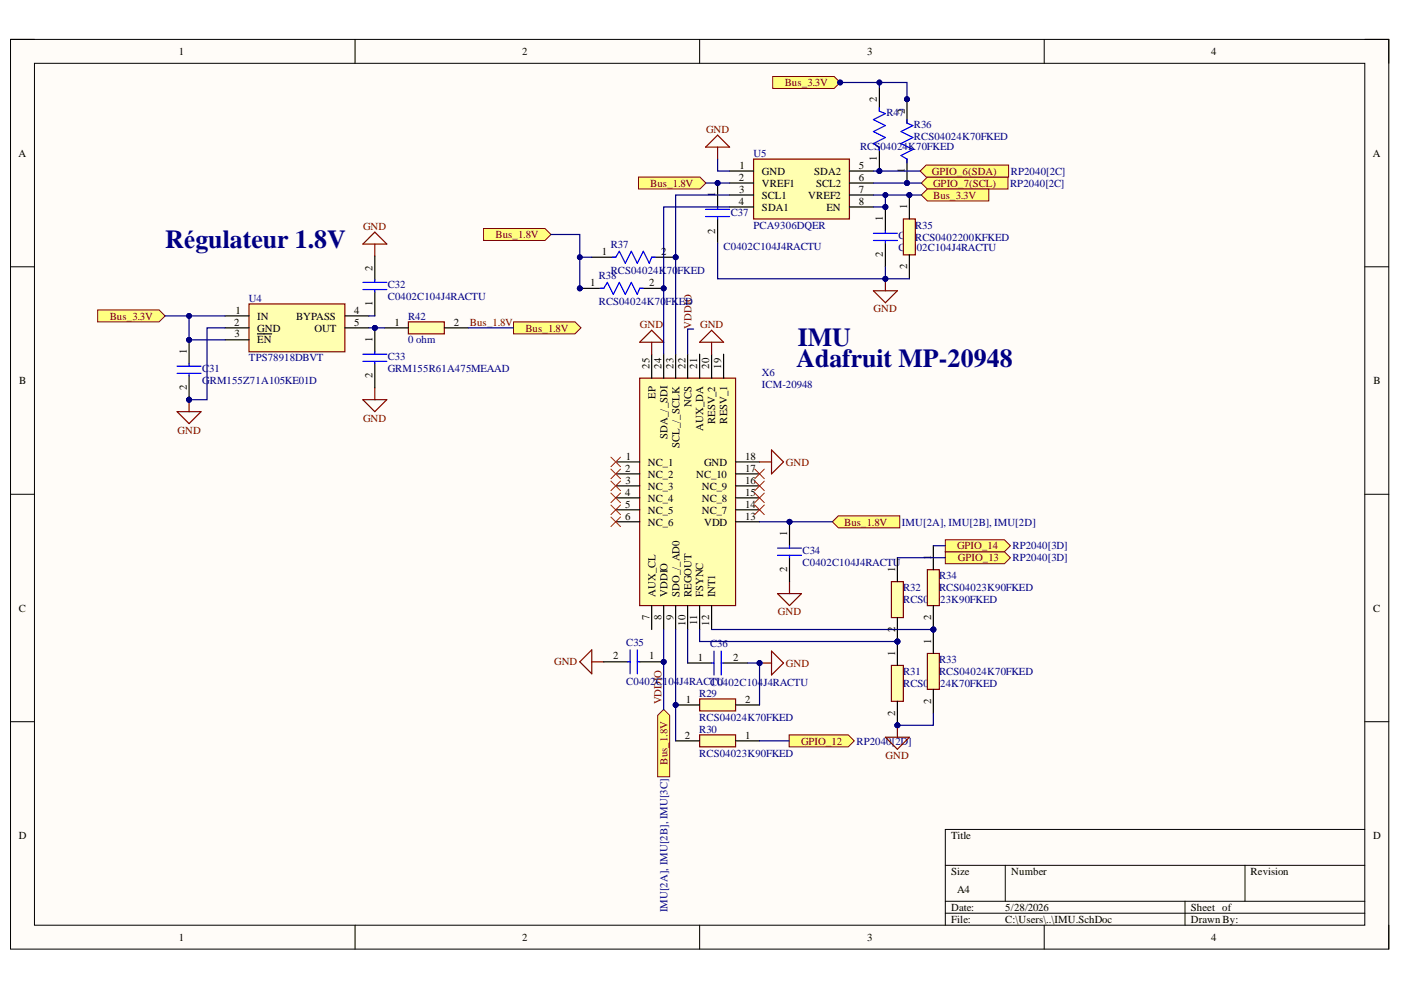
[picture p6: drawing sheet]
<svg xmlns="http://www.w3.org/2000/svg" width="297mm" height="210mm" viewBox="0 0 297 210" stroke-linecap="round" stroke-linejoin="round" font-family="sans-serif">
<defs><g id="words">
<g font-size="5.5" fill="#000080">
<text x="35" y="52.6">Régulateur 1.8V</text>
<text x="168.9" y="77.7">Adafruit MP-20948</text>
<text x="169.2" y="73.4">IMU</text>
</g>
<g font-size="2.3">
<text x="37.9" y="11.7">1</text>
<text x="110.7" y="11.7">2</text>
<text x="183.9" y="11.7">3</text>
<text x="256.8" y="11.7">4</text>
<text x="185.9" y="21.5" transform="rotate(-90 185.9 21.5)">2</text>
<text x="191.8" y="24.1" transform="rotate(-90 191.8 24.1)">2</text>
<text x="3.9" y="33.3">A</text>
<text x="156.8" y="35.8">1</text>
<text x="182.1" y="35.8">5</text>
<text x="185.9" y="34" transform="rotate(-90 185.9 34)">1</text>
<text x="291" y="33.3">A</text>
<text x="151.7" y="41.8" transform="rotate(-90 151.7 41.8)">1</text>
<text x="156.6" y="38.4">2</text>
<text x="156.7" y="40.9">3</text>
<text x="161.5" y="37.1">GND</text>
<text x="161.5" y="39.6">VREF1</text>
<text x="172.6" y="37.1">SDA2</text>
<text x="173.1" y="39.6">SCL2</text>
<text x="182.1" y="38.4">6</text>
<text x="182.1" y="40.9">7</text>
<text x="191.8" y="36.6" transform="rotate(-90 191.8 36.6)">1</text>
<text x="156.6" y="43.4">4</text>
<text x="161.5" y="42.2">SCL1</text>
<text x="161.5" y="44.7">SDA1</text>
<text x="171.4" y="42.2">VREF2</text>
<text x="175.3" y="44.7">EN</text>
<text x="182.1" y="43.4">8</text>
<text x="187.2" y="46.9" transform="rotate(-90 187.2 46.9)">1</text>
<text x="192.3" y="44.4" transform="rotate(-90 192.3 44.4)">1</text>
<text x="151.7" y="49.5" transform="rotate(-90 151.7 49.5)">2</text>
<text x="79" y="57.4" transform="rotate(-90 79 57.4)">2</text>
<text x="127.6" y="54.1">1</text>
<text x="140.2" y="54.1">2</text>
<text x="187.2" y="54.6" transform="rotate(-90 187.2 54.6)">2</text>
<text x="192.3" y="57.1" transform="rotate(-90 192.3 57.1)">2</text>
<text x="79" y="64.8" transform="rotate(-90 79 64.8)">1</text>
<text x="125.1" y="60.7">1</text>
<text x="137.6" y="60.7">2</text>
<text x="49.6" y="69">2</text>
<text x="49.7" y="71.6">3</text>
<text x="49.9" y="66.5">1</text>
<text x="54.6" y="67.8">IN</text>
<text x="54.6" y="70.3">GND</text>
<text x="62.8" y="67.8">BYPASS</text>
<text x="66.6" y="70.3">OUT</text>
<text x="75.1" y="66.5">4</text>
<text x="75.1" y="69">5</text>
<text x="83.7" y="69">1</text>
<text x="96.3" y="69">2</text>
<text x="39.6" y="75.1" transform="rotate(-90 39.6 75.1)">1</text>
<text x="54.6" y="72.8">EN</text>
<text x="79" y="72.6" transform="rotate(-90 79 72.6)">1</text>
<text x="4.1" y="81.4">B</text>
<text x="39.6" y="82.7" transform="rotate(-90 39.6 82.7)">2</text>
<text x="79" y="80.2" transform="rotate(-90 79 80.2)">2</text>
<text x="137.7" y="78.1" transform="rotate(-90 137.7 78.1)">25</text>
<text x="140.2" y="78.1" transform="rotate(-90 140.2 78.1)">24</text>
<text x="142.8" y="78.1" transform="rotate(-90 142.8 78.1)">23</text>
<text x="145.3" y="78.1" transform="rotate(-90 145.3 78.1)">22</text>
<text x="147.8" y="78.1" transform="rotate(-90 147.8 78.1)">21</text>
<text x="150.4" y="78.1" transform="rotate(-90 150.4 78.1)">20</text>
<text x="152.9" y="78.1" transform="rotate(-90 152.9 78.1)">19</text>
<text x="291.2" y="81.4">B</text>
<text x="139" y="84.6" transform="rotate(-90 139 84.6)">EP</text>
<text x="146.6" y="86.3" transform="rotate(-90 146.6 86.3)">NCS</text>
<text x="151.7" y="90" transform="rotate(-90 151.7 90)">RESV_2</text>
<text x="154.2" y="89.8" transform="rotate(-90 154.2 89.8)">RESV_1</text>
<text x="141.5" y="93.1" transform="rotate(-90 141.5 93.1)">SDA_/_SDI</text>
<text x="144" y="95" transform="rotate(-90 144 95)">SCL_/_SCLK</text>
<text x="149.1" y="91.3" transform="rotate(-90 149.1 91.3)">AUX_DA</text>
<text x="132.5" y="100">2</text>
<text x="132.7" y="97.5">1</text>
<text x="137.4" y="98.8">NC_1</text>
<text x="137.4" y="101.3">NC_2</text>
<text x="147.6" y="101.3">NC_10</text>
<text x="149.3" y="98.8">GND</text>
<text x="158" y="97.5">18</text>
<text x="158" y="100">17</text>
<text x="132.5" y="105.1">4</text>
<text x="132.5" y="107.6">5</text>
<text x="132.6" y="102.6">3</text>
<text x="137.4" y="103.8">NC_3</text>
<text x="137.4" y="106.4">NC_4</text>
<text x="148.8" y="103.8">NC_9</text>
<text x="148.8" y="106.4">NC_8</text>
<text x="158" y="102.6">16</text>
<text x="158" y="105.1">15</text>
<text x="158" y="107.6">14</text>
<text x="132.5" y="110.2">6</text>
<text x="137.4" y="108.9">NC_5</text>
<text x="137.4" y="111.4">NC_6</text>
<text x="148.8" y="108.9">NC_7</text>
<text x="149.3" y="111.4">VDD</text>
<text x="158" y="110.2">13</text>
<text x="166.9" y="113.7" transform="rotate(-90 166.9 113.7)">1</text>
<text x="197.4" y="118.8" transform="rotate(-90 197.4 118.8)">1</text>
<text x="166.9" y="121.3" transform="rotate(-90 166.9 121.3)">2</text>
<text x="189.8" y="121.3" transform="rotate(-90 189.8 121.3)">1</text>
<text x="4" y="129.7">C</text>
<text x="137.7" y="131.5" transform="rotate(-90 137.7 131.5)">7</text>
<text x="139" y="126.6" transform="rotate(-90 139 126.6)">AUX_CL</text>
<text x="140.2" y="131.5" transform="rotate(-90 140.2 131.5)">8</text>
<text x="141.5" y="126.6" transform="rotate(-90 141.5 126.6)">VDDIO</text>
<text x="142.8" y="131.5" transform="rotate(-90 142.8 131.5)">9</text>
<text x="144" y="126.6" transform="rotate(-90 144 126.6)">SDO_/_AD0</text>
<text x="146.6" y="126.6" transform="rotate(-90 146.6 126.6)">REGOUT</text>
<text x="149.1" y="126.6" transform="rotate(-90 149.1 126.6)">FSYNC</text>
<text x="151.7" y="126.6" transform="rotate(-90 151.7 126.6)">INT1</text>
<text x="197.4" y="131.5" transform="rotate(-90 197.4 131.5)">2</text>
<text x="291.1" y="129.7">C</text>
<text x="145.3" y="132.6" transform="rotate(-90 145.3 132.6)">10</text>
<text x="147.8" y="132.5" transform="rotate(-90 147.8 132.5)">11</text>
<text x="150.4" y="132.6" transform="rotate(-90 150.4 132.6)">12</text>
<text x="189.8" y="134" transform="rotate(-90 189.8 134)">2</text>
<text x="197.4" y="136.5" transform="rotate(-90 197.4 136.5)">1</text>
<text x="130" y="139.8">2</text>
<text x="137.6" y="139.8">1</text>
<text x="147.9" y="140.1">1</text>
<text x="155.5" y="140.1">2</text>
<text x="189.8" y="139.1" transform="rotate(-90 189.8 139.1)">1</text>
<text x="145.4" y="149">1</text>
<text x="158" y="149">2</text>
<text x="197.4" y="149.3" transform="rotate(-90 197.4 149.3)">2</text>
<text x="189.8" y="151.8" transform="rotate(-90 189.8 151.8)">2</text>
<text x="145.2" y="156.6">2</text>
<text x="158" y="156.6">1</text>
<text x="4" y="177.9">D</text>
<text x="201.6" y="177.9">Title</text>
<text x="291.1" y="177.9">D</text>
<text x="201.6" y="185.5">Size</text>
<text x="214.4" y="185.5">Number</text>
<text x="265.2" y="185.5">Revision</text>
<text x="202.9" y="189.3">A4</text>
<text x="201.6" y="193.1">Date:</text>
<text x="201.6" y="195.7">File:</text>
<text x="213.1" y="193.1">5/28/2026</text>
<text x="213.1" y="195.7">C:\Users\..\IMU.SchDoc</text>
<text x="252.5" y="193.1">Sheet of</text>
<text x="252.5" y="195.7">Drawn By:</text>
<text x="37.9" y="199.5">1</text>
<text x="110.7" y="199.5">2</text>
<text x="183.9" y="199.5">3</text>
<text x="256.8" y="199.5">4</text>
</g>
<g font-size="2.3" fill="#800000">
<text x="166.4" y="18.3">Bus_3.3V</text>
<text x="149.7" y="28.1">GND</text>
<text x="137.9" y="39.6">Bus_1.8V</text>
<text x="197.6" y="37.1">GPIO_6(SDA)</text>
<text x="197.8" y="39.6">GPIO_7(SCL)</text>
<text x="197.8" y="42.2">Bus_3.3V</text>
<text x="77" y="48.7">GND</text>
<text x="105" y="50.5">Bus_1.8V</text>
<text x="23.3" y="67.8">Bus_3.3V</text>
<text x="99.6" y="69">Bus_1.8V</text>
<text x="111.4" y="70.3">Bus_1.8V</text>
<text x="135.7" y="69.5">GND</text>
<text x="146.6" y="69.8" transform="rotate(-90 146.6 69.8)">VDDIO</text>
<text x="148.4" y="69.5">GND</text>
<text x="185.2" y="66.2">GND</text>
<text x="77" y="89.4">GND</text>
<text x="37.6" y="91.9">GND</text>
<text x="166.6" y="98.8">GND</text>
<text x="179" y="111.4">Bus_1.8V</text>
<text x="202.9" y="116.5">GPIO_14</text>
<text x="203.1" y="119">GPIO_13</text>
<text x="164.9" y="130.4">GND</text>
<text x="117.5" y="141.1">GND</text>
<text x="166.6" y="141.3">GND</text>
<text x="140.2" y="149.4" transform="rotate(-90 140.2 149.4)">VDDIO</text>
<text x="169.8" y="157.9">GPIO_12</text>
<text x="187.8" y="160.9">GND</text>
<text x="141.5" y="162.1" transform="rotate(-90 141.5 162.1)">Bus_1.8V</text>
</g>
<g font-size="2.3" fill="#000080">
<text x="187.9" y="24.6">R47</text>
<text x="193.8" y="27.1">R36</text>
<text x="193.8" y="29.7">RCS04024K70FKED</text>
<text x="159.8" y="33.3">U5</text>
<text x="182.4" y="31.8">RCS04024K70FKED</text>
<text x="214.2" y="39.6">RP2040[2C]</text>
<text x="214.3" y="37.1">RP2040[2C]</text>
<text x="155" y="45.7">C37</text>
<text x="129.5" y="52.5">R37</text>
<text x="153.4" y="53.1">C0402C104J4RACTU</text>
<text x="159.8" y="48.5">PCA9306DQER</text>
<text x="190.5" y="50.8">C38RCS0402200KFKED</text>
<text x="190.5" y="53.3">C04</text>
<text x="194" y="48.5">R35</text>
<text x="194.4" y="53.3">02C104J4RACTU</text>
<text x="127" y="59.1">R38</text>
<text x="129.5" y="58.1">RCS04024K</text>
<text x="141.4" y="58.1">70</text>
<text x="143.7" y="58.1">FKED</text>
<text x="52.8" y="64">U4</text>
<text x="82.2" y="61.2">C32</text>
<text x="82.2" y="63.7">C0402C104J4RACTU</text>
<text x="127" y="64.7">RCS04024K70</text>
<text x="141.1" y="64.7">FKED</text>
<text x="86.5" y="67.8">R42</text>
<text x="52.8" y="76.6">TPS78918DBVT</text>
<text x="82.2" y="76.4">C33</text>
<text x="86.5" y="72.8">0 ohm</text>
<text x="42.9" y="78.9">C31</text>
<text x="42.9" y="81.4">G</text>
<text x="44.5" y="81.4">RM155Z71A105KE01D</text>
<text x="82.2" y="78.9">GRM155R61A475MEAAD</text>
<text x="161.5" y="79.7">X6</text>
<text x="161.5" y="82.2">ICM-20948</text>
<text x="191.2" y="111.4">IMU[2A], IMU[2B], IMU[2D]</text>
<text x="170.2" y="117.5">C34</text>
<text x="214.7" y="119">RP2040[3D]</text>
<text x="214.7" y="116.5">RP2040[3D]</text>
<text x="170.2" y="120">C0402C104J4RACTU</text>
<text x="191.5" y="125.4">R32</text>
<text x="199.1" y="122.8">R34</text>
<text x="199.1" y="125.4">RCS04023K90FKED</text>
<text x="191.5" y="127.9">RCS0</text>
<text x="197" y="127.9">40</text>
<text x="199.3" y="127.9">23K90FKED</text>
<text x="132.8" y="137">C35</text>
<text x="150.6" y="137.3">C36</text>
<text x="191.5" y="143.1">R31</text>
<text x="199.1" y="140.6">R33</text>
<text x="199.1" y="143.1">RCS04024K70FKED</text>
<text x="132.8" y="145.1">C0402C104J4RACC0402C104J4RACTU</text>
<text x="148.3" y="147.7">R29</text>
<text x="150.6" y="145.1">TU</text>
<text x="191.5" y="145.6">RCS0</text>
<text x="197" y="145.6">40</text>
<text x="199.3" y="145.6">24K70FKED</text>
<text x="148.3" y="152.8">RCS04024K70FKED</text>
<text x="148.3" y="155.4">R30</text>
<text x="148.3" y="160.4">RCS04023K90FKED</text>
<text x="181.6" y="157.9">RP2040[2D]</text>
<text x="141.5" y="193.4" transform="rotate(-90 141.5 193.4)">IMU[2A], IMU[2B], IMU[3C]</text>
</g>
</g></defs>
<path d="M2.2 8.4h292.2v192.8h-292.2z" fill-rule="evenodd" fill="#fffcf8"/>
<path d="M2.2 8.4h292.2v192.8h-292.2z" fill="none" stroke="#000" stroke-width=".21"/>
<path d="M7.3 13.4h282.1v182.8h-282.1z" fill-rule="evenodd" fill="#fffcf8"/>
<g fill="none" stroke="#000" stroke-width=".21">
<path d="M2.2 8.3h5.1M7.3 13.4h282.1v182.8h-282.1zM75.3 8.3v5.1M148.3 8.3v5.1M221.4 8.4v5M289.4 8.4h5v5M2.2 56.6h5.1M289.4 56.6h5M2.2 104.8h5.1M289.4 104.8h5M2.2 153h5.1M289.4 153h5"/>
<path d="M289.4 175.9h-89v20.3M75.3 196.2v5M148.3 196.2v5M200.4 183.5h89M200.4 191.1h89M200.4 193.6h89M213.1 183.5v7.6M221.4 196.2v5M251.2 191.1v5.1M264 183.5v7.6M294.4 196.2v5"/>
</g>
<path d="M135.6 80.2h20.4v48.2h-20.4z" fill-rule="evenodd" fill="#ffffb0"/>
<path d="M135.6 80.2h20.4v48.2h-20.4zM164.8 125.9h5.1l-2.5 2.5zM167.4 123.3v2.6" fill="none" stroke="#800000" stroke-width=".25"/>
<g fill="none" stroke="#000" stroke-width=".25">
<path d="M138.2 75.1v5.1M140.7 75.1v5.1M143.2 75.1v5.1M145.8 75.1v5.1M148.3 75.1v5.1M150.9 75.1v5.1M153.4 75.1v5.1M130.5 97.9h5.1M156 97.9h5M130.5 100.5h5.1M130.5 103h5.1M130.5 105.6h5.1"/>
<path d="M130.5 108.1h5.1M130.5 110.6h5.1M156 100.5h5M156 103h5M156 105.6h5M156 108.1h5M156 110.6h5M138.2 128.4v5.1M140.7 128.4v5.1M143.2 128.4v5.1M145.8 128.4v5.1M148.3 128.4v5.1"/>
<path d="M150.9 128.4v5.1"/>
</g>
<g fill="none" stroke="#f00" stroke-width=".21">
<path d="M129.5 96.9l2.1 2.1M129.5 99.5l2.1 2M131.6 96.9l-2.1 2.1M131.6 99.5l-2.1 2M160 99.5l2.1 2M162.1 99.5l-2.1 2M129.5 102l2.1 2M129.5 104.5l2.1 2.1M129.5 107.1l2.1 2M129.5 109.6l2.1 2M131.6 102l-2.1 2M131.6 104.5l-2.1 2.1"/>
<path d="M131.6 107.1l-2.1 2M131.6 109.6l-2.1 2M160 102l2.1 2M160 104.5l2.1 2.1M160 107.1l2.1 2M162.1 102l-2.1 2M162.1 104.5l-2.1 2.1M162.1 107.1l-2.1 2"/>
</g>
<path d="M52.8 64.4h20.3v10.2h-20.3z" fill-rule="evenodd" fill="#ffffb0"/>
<path d="M52.8 64.4h20.3v10.2h-20.3zM37.5 87.3h5.1l-2.5 2.5zM40.1 84.7v2.6" fill="none" stroke="#800000" stroke-width=".25"/>
<path d="M47.7 67h5.1M47.7 69.5h5.1M47.7 72.1h5.1M54.6 70.8h3M73.1 67h5.1M73.1 69.5h5.1" fill="none" stroke="#000" stroke-width=".25"/>
<circle cx="40.1" cy="84.7" r=".51" fill="#000080"/>
<circle cx="40.1" cy="84.7" r=".51" fill="none" stroke="#000080" stroke-width=".21"/>
<path d="M20.7 65.7h13l1.3 1.3-1.3 1.2h-13z" fill-rule="evenodd" fill="#ffff80"/>
<path d="M20.7 65.7h13l1.3 1.3-1.3 1.2h-13z" fill="none" stroke="#800000" stroke-width=".21"/>
<path d="M79.5 49.2l2.5 2.6h-5.1zM79.5 51.8v2.5M76.9 84.7h5.1l-2.5 2.6zM79.5 82.2v2.5" fill="none" stroke="#800000" stroke-width=".25"/>
<path d="M108.9 68.2h13l1.3 1.3-1.3 1.3h-13z" fill-rule="evenodd" fill="#ffff80"/>
<path d="M108.9 68.2h13l1.3 1.3-1.3 1.3h-13z" fill="none" stroke="#800000" stroke-width=".21"/>
<path d="M176.5 110.6l1.2-1.2h13.1v2.5h-13.1z" fill-rule="evenodd" fill="#ffff80"/>
<path d="M176.5 110.6l1.2-1.2h13.1v2.5h-13.1z" fill="none" stroke="#800000" stroke-width=".21"/>
<path d="M161 97.9h2.6M163.6 95.4l2.5 2.5-2.5 2.6zM122.9 140.3l2.6-2.5v5.1zM125.5 140.3h2.5" fill="none" stroke="#800000" stroke-width=".25"/>
<path d="M139.4 151.7l1.3-1.3 1.3 1.3v13h-2.6z" fill-rule="evenodd" fill="#ffff80"/>
<path d="M139.4 151.7l1.3-1.3 1.3 1.3v13h-2.6z" fill="none" stroke="#800000" stroke-width=".21"/>
<path d="M135.6 72.6l2.6-2.6 2.5 2.6zM138.2 72.6v2.5M150.9 70l2.5 2.6h-5.1zM150.9 72.6v2.5M163.6 138l2.5 2.6-2.5 2.5zM161 140.6h2.6" fill="none" stroke="#800000" stroke-width=".25"/>
<circle cx="161" cy="140.6" r=".51" fill="#000080"/>
<circle cx="161" cy="140.6" r=".51" fill="none" stroke="#000080" stroke-width=".21"/>
<circle cx="143.3" cy="149.5" r=".51" fill="#000080"/>
<circle cx="143.3" cy="149.5" r=".51" fill="none" stroke="#000080" stroke-width=".21"/>
<path d="M148.3 148.2h7.7v2.5h-7.7z" fill-rule="evenodd" fill="#ffffb0"/>
<path d="M148.3 148.2h7.7v2.5h-7.7z" fill="none" stroke="#800000" stroke-width=".25"/>
<path d="M143.2 149.5h5.1" fill="none" stroke="#000" stroke-width=".25"/>
<circle cx="143.3" cy="149.5" r=".51" fill="#000080"/>
<circle cx="143.3" cy="149.5" r=".51" fill="none" stroke="#000080" stroke-width=".21"/>
<path d="M79.5 54.3v5.1M79.5 61.9v5.1M156 149.5h5" fill="none" stroke="#000" stroke-width=".25"/>
<path d="M76.9 59.9h5.1M79.5 59.4v.5M76.9 61.4h5.1M79.5 61.4v.5" fill="none" stroke="#00f" stroke-width=".25"/>
<circle cx="167.4" cy="110.6" r=".51" fill="#000080"/>
<circle cx="167.4" cy="110.6" r=".51" fill="none" stroke="#000080" stroke-width=".21"/>
<path d="M167.4 110.6v5.1" fill="none" stroke="#000" stroke-width=".25"/>
<circle cx="167.4" cy="110.6" r=".51" fill="#000080"/>
<circle cx="167.4" cy="110.6" r=".51" fill="none" stroke="#000080" stroke-width=".21"/>
<path d="M167.4 118.2v5.1" fill="none" stroke="#000" stroke-width=".25"/>
<path d="M164.8 116.2h5.1M164.8 117.7h5.1M167.4 115.7v.5M167.4 117.7v.5" fill="none" stroke="#00f" stroke-width=".25"/>
<circle cx="140.7" cy="140.3" r=".51" fill="#000080"/>
<circle cx="140.7" cy="140.3" r=".51" fill="none" stroke="#000080" stroke-width=".21"/>
<path d="M135.6 140.3h5.1" fill="none" stroke="#000" stroke-width=".25"/>
<circle cx="140.7" cy="140.3" r=".51" fill="#000080"/>
<circle cx="140.7" cy="140.3" r=".51" fill="none" stroke="#000080" stroke-width=".21"/>
<path d="M128 140.3h5.1M145.8 140.6h5.1M153.4 140.6h5.1" fill="none" stroke="#000" stroke-width=".25"/>
<path d="M133.6 137.8v5.1M135.1 137.8v5.1M151.4 138v5.1M152.9 138v5.1M133.1 140.3h.5M135.1 140.3h.5M150.9 140.6h.5M152.9 140.6h.5" fill="none" stroke="#00f" stroke-width=".25"/>
<circle cx="40.1" cy="72.1" r=".51" fill="#000080"/>
<circle cx="40.1" cy="72.1" r=".51" fill="none" stroke="#000080" stroke-width=".21"/>
<circle cx="40.1" cy="84.7" r=".51" fill="#000080"/>
<circle cx="40.1" cy="84.7" r=".51" fill="none" stroke="#000080" stroke-width=".21"/>
<path d="M40.1 72.1v5" fill="none" stroke="#000" stroke-width=".25"/>
<circle cx="40.1" cy="72.1" r=".51" fill="#000080"/>
<circle cx="40.1" cy="72.1" r=".51" fill="none" stroke="#000080" stroke-width=".21"/>
<path d="M40.1 79.7v5" fill="none" stroke="#000" stroke-width=".25"/>
<circle cx="40.1" cy="84.7" r=".51" fill="#000080"/>
<circle cx="40.1" cy="84.7" r=".51" fill="none" stroke="#000080" stroke-width=".21"/>
<path d="M37.5 77.6h5.1M37.5 79.2h5.1M40.1 77.1v.5M40.1 79.2v.5" fill="none" stroke="#00f" stroke-width=".25"/>
<circle cx="79.5" cy="69.5" r=".51" fill="#000080"/>
<circle cx="79.5" cy="69.5" r=".51" fill="none" stroke="#000080" stroke-width=".21"/>
<path d="M79.5 69.5v5.1" fill="none" stroke="#000" stroke-width=".25"/>
<circle cx="79.5" cy="69.5" r=".51" fill="#000080"/>
<circle cx="79.5" cy="69.5" r=".51" fill="none" stroke="#000080" stroke-width=".21"/>
<path d="M79.5 77.1v5.1" fill="none" stroke="#000" stroke-width=".25"/>
<path d="M76.9 75.1h5.1M76.9 76.6h5.1M79.5 74.6v.5M79.5 76.6v.5" fill="none" stroke="#00f" stroke-width=".25"/>
<path d="M167.3 155.8h12.5l1.3 1.3-1.3 1.3h-12.5z" fill-rule="evenodd" fill="#ffff80"/>
<path d="M167.3 155.8h12.5l1.3 1.3-1.3 1.3h-12.5z" fill="none" stroke="#800000" stroke-width=".21"/>
<path d="M200.4 117h12.6l1.2 1.2-1.2 1.3h-12.6z" fill-rule="evenodd" fill="#ffff80"/>
<path d="M200.4 117h12.6l1.2 1.2-1.2 1.3h-12.6z" fill="none" stroke="#800000" stroke-width=".21"/>
<path d="M200.4 114.4h12.6l1.2 1.3-1.2 1.3h-12.6z" fill-rule="evenodd" fill="#ffff80"/>
<path d="M200.4 114.4h12.6l1.2 1.3-1.2 1.3h-12.6z" fill="none" stroke="#800000" stroke-width=".21"/>
<path d="M159.8 33.7h20.3v12.7h-20.3z" fill-rule="evenodd" fill="#ffffb0"/>
<path d="M159.8 33.7h20.3v12.7h-20.3z" fill="none" stroke="#800000" stroke-width=".25"/>
<path d="M154.7 36.3h5.1M154.7 38.8h5.1M180.1 36.3h5.1M180.1 38.8h5.1M154.7 41.3h5.1M154.7 43.9h5.1M180.1 41.3h5.1M180.1 43.9h5.1" fill="none" stroke="#000" stroke-width=".25"/>
<path d="M195.3 38.8l1.3-1.3h17.1v2.6h-17.1z" fill-rule="evenodd" fill="#ffff80"/>
<path d="M195.3 38.8l1.3-1.3h17.1v2.6h-17.1z" fill="none" stroke="#800000" stroke-width=".21"/>
<path d="M195.1 36.3l1.3-1.3h17.4v2.5h-17.4z" fill-rule="evenodd" fill="#ffff80"/>
<path d="M195.1 36.3l1.3-1.3h17.4v2.5h-17.4z" fill="none" stroke="#800000" stroke-width=".21"/>
<path d="M149.6 31.2l2.5-2.5 2.6 2.5zM152.1 31.2v2.5" fill="none" stroke="#800000" stroke-width=".25"/>
<path d="M135.4 37.5h13l1.3 1.3-1.3 1.3h-13z" fill-rule="evenodd" fill="#ffff80"/>
<path d="M135.4 37.5h13l1.3 1.3-1.3 1.3h-13z" fill="none" stroke="#800000" stroke-width=".21"/>
<path d="M195.3 41.3l1.3-1.2h13v2.5h-13z" fill-rule="evenodd" fill="#ffff80"/>
<path d="M195.3 41.3l1.3-1.2h13v2.5h-13z" fill="none" stroke="#800000" stroke-width=".21"/>
<circle cx="152.1" cy="38.8" r=".51" fill="#000080"/>
<circle cx="152.1" cy="38.8" r=".51" fill="none" stroke="#000080" stroke-width=".21"/>
<path d="M152.1 38.8v5.1" fill="none" stroke="#000" stroke-width=".25"/>
<circle cx="152.1" cy="38.8" r=".51" fill="#000080"/>
<circle cx="152.1" cy="38.8" r=".51" fill="none" stroke="#000080" stroke-width=".21"/>
<path d="M152.1 46.4v5.1" fill="none" stroke="#000" stroke-width=".25"/>
<path d="M149.6 44.4h5.1M149.6 45.9h5.1M152.1 43.9v.5M152.1 45.9v.5" fill="none" stroke="#00f" stroke-width=".25"/>
<circle cx="187.7" cy="43.9" r=".51" fill="#000080"/>
<circle cx="187.7" cy="43.9" r=".51" fill="none" stroke="#000080" stroke-width=".21"/>
<path d="M187.7 43.9v5.1" fill="none" stroke="#000" stroke-width=".25"/>
<circle cx="187.7" cy="43.9" r=".51" fill="#000080"/>
<circle cx="187.7" cy="43.9" r=".51" fill="none" stroke="#000080" stroke-width=".21"/>
<path d="M187.7 51.5v5.1" fill="none" stroke="#000" stroke-width=".25"/>
<path d="M185.2 49.5h5.1M185.2 51h5.1M187.7 49v.5M187.7 51v.5" fill="none" stroke="#00f" stroke-width=".25"/>
<path d="M187.7 59.1v2.6M185.2 61.7h5.1l-2.6 2.5z" fill="none" stroke="#800000" stroke-width=".25"/>
<circle cx="187.7" cy="59.1" r=".51" fill="#000080"/>
<circle cx="187.7" cy="59.1" r=".51" fill="none" stroke="#000080" stroke-width=".21"/>
<circle cx="192.8" cy="41.3" r=".51" fill="#000080"/>
<circle cx="192.8" cy="41.3" r=".51" fill="none" stroke="#000080" stroke-width=".21"/>
<path d="M191.5 46.4h2.6v7.6h-2.6z" fill-rule="evenodd" fill="#ffffb0"/>
<path d="M191.5 46.4h2.6v7.6h-2.6z" fill="none" stroke="#800000" stroke-width=".25"/>
<path d="M192.8 41.3v5.1" fill="none" stroke="#000" stroke-width=".25"/>
<circle cx="192.8" cy="41.3" r=".51" fill="#000080"/>
<circle cx="192.8" cy="41.3" r=".51" fill="none" stroke="#000080" stroke-width=".21"/>
<path d="M192.8 54v5.1" fill="none" stroke="#000" stroke-width=".25"/>
<path d="M148.3 155.8h7.7v2.5h-7.7z" fill-rule="evenodd" fill="#ffffb0"/>
<path d="M148.3 155.8h7.7v2.5h-7.7z" fill="none" stroke="#800000" stroke-width=".25"/>
<path d="M143.2 157.1h5.1M156 157.1h5" fill="none" stroke="#000" stroke-width=".25"/>
<circle cx="190.3" cy="136" r=".51" fill="#000080"/>
<circle cx="190.3" cy="136" r=".51" fill="none" stroke="#000080" stroke-width=".21"/>
<circle cx="190.3" cy="153.8" r=".51" fill="#000080"/>
<circle cx="190.3" cy="153.8" r=".51" fill="none" stroke="#000080" stroke-width=".21"/>
<path d="M189 141.1h2.5v7.6h-2.5z" fill-rule="evenodd" fill="#ffffb0"/>
<path d="M189 141.1h2.5v7.6h-2.5z" fill="none" stroke="#800000" stroke-width=".25"/>
<path d="M190.3 136v5.1" fill="none" stroke="#000" stroke-width=".25"/>
<circle cx="190.3" cy="136" r=".51" fill="#000080"/>
<circle cx="190.3" cy="136" r=".51" fill="none" stroke="#000080" stroke-width=".21"/>
<path d="M190.3 148.7v5.1" fill="none" stroke="#000" stroke-width=".25"/>
<circle cx="190.3" cy="153.8" r=".51" fill="#000080"/>
<circle cx="190.3" cy="153.8" r=".51" fill="none" stroke="#000080" stroke-width=".21"/>
<circle cx="197.9" cy="133.5" r=".51" fill="#000080"/>
<circle cx="197.9" cy="133.5" r=".51" fill="none" stroke="#000080" stroke-width=".21"/>
<path d="M196.6 138.6h2.6v7.6h-2.6z" fill-rule="evenodd" fill="#ffffb0"/>
<path d="M196.6 138.6h2.6v7.6h-2.6z" fill="none" stroke="#800000" stroke-width=".25"/>
<path d="M197.9 133.5v5.1" fill="none" stroke="#000" stroke-width=".25"/>
<circle cx="197.9" cy="133.5" r=".51" fill="#000080"/>
<circle cx="197.9" cy="133.5" r=".51" fill="none" stroke="#000080" stroke-width=".21"/>
<path d="M197.9 146.2v5" fill="none" stroke="#000" stroke-width=".25"/>
<circle cx="190.3" cy="136" r=".51" fill="#000080"/>
<circle cx="190.3" cy="136" r=".51" fill="none" stroke="#000080" stroke-width=".21"/>
<path d="M189 123.3h2.5v7.6h-2.5z" fill-rule="evenodd" fill="#ffffb0"/>
<path d="M189 123.3h2.5v7.6h-2.5z" fill="none" stroke="#800000" stroke-width=".25"/>
<path d="M190.3 118.2v5.1M190.3 130.9v5.1" fill="none" stroke="#000" stroke-width=".25"/>
<circle cx="190.3" cy="136" r=".51" fill="#000080"/>
<circle cx="190.3" cy="136" r=".51" fill="none" stroke="#000080" stroke-width=".21"/>
<circle cx="197.9" cy="133.5" r=".51" fill="#000080"/>
<circle cx="197.9" cy="133.5" r=".51" fill="none" stroke="#000080" stroke-width=".21"/>
<path d="M196.6 120.8h2.6v7.6h-2.6z" fill-rule="evenodd" fill="#ffffb0"/>
<path d="M196.6 120.8h2.6v7.6h-2.6z" fill="none" stroke="#800000" stroke-width=".25"/>
<path d="M197.9 115.7v5.1M197.9 128.4v5.1" fill="none" stroke="#000" stroke-width=".25"/>
<circle cx="197.9" cy="133.5" r=".51" fill="#000080"/>
<circle cx="197.9" cy="133.5" r=".51" fill="none" stroke="#000080" stroke-width=".21"/>
<path d="M187.7 156.3h5.1l-2.5 2.6zM190.3 153.8v2.5" fill="none" stroke="#800000" stroke-width=".25"/>
<circle cx="190.3" cy="153.8" r=".51" fill="#000080"/>
<circle cx="190.3" cy="153.8" r=".51" fill="none" stroke="#000080" stroke-width=".21"/>
<path d="M102.5 48.5h13.1l1.2 1.2-1.2 1.3h-13.1z" fill-rule="evenodd" fill="#ffff80"/>
<path d="M102.5 48.5h13.1l1.2 1.2-1.2 1.3h-13.1z" fill="none" stroke="#800000" stroke-width=".21"/>
<path d="M163.8 16.2h13.1l1.2 1.3-1.2 1.3h-13.1z" fill-rule="evenodd" fill="#ffff80"/>
<path d="M163.8 16.2h13.1l1.2 1.3-1.2 1.3h-13.1z" fill="none" stroke="#800000" stroke-width=".21"/>
<circle cx="178.1" cy="17.5" r=".51" fill="#000080"/>
<circle cx="178.1" cy="17.5" r=".51" fill="none" stroke="#000080" stroke-width=".21"/>
<circle cx="192.3" cy="38.8" r=".51" fill="#000080"/>
<circle cx="192.3" cy="38.8" r=".51" fill="none" stroke="#000080" stroke-width=".21"/>
<circle cx="192.3" cy="21" r=".51" fill="#000080"/>
<circle cx="192.3" cy="21" r=".51" fill="none" stroke="#000080" stroke-width=".21"/>
<path d="M192.3 33.7v5.1" fill="none" stroke="#000" stroke-width=".25"/>
<circle cx="192.3" cy="38.8" r=".51" fill="#000080"/>
<circle cx="192.3" cy="38.8" r=".51" fill="none" stroke="#000080" stroke-width=".21"/>
<path d="M192.3 21v5.1" fill="none" stroke="#000" stroke-width=".25"/>
<circle cx="192.3" cy="21" r=".51" fill="#000080"/>
<circle cx="192.3" cy="21" r=".51" fill="none" stroke="#000080" stroke-width=".21"/>
<path d="M192.3 25.4v.7l1.3 .5-2.6 1.3 2.6 1.3-2.6 1.2 2.6 1.3-2.6 1.3 1.3 .7v.8" fill="none" stroke="#00f" stroke-width=".25"/>
<circle cx="122.9" cy="61.1" r=".51" fill="#000080"/>
<circle cx="122.9" cy="61.1" r=".51" fill="none" stroke="#000080" stroke-width=".21"/>
<circle cx="140.7" cy="61.1" r=".51" fill="#000080"/>
<circle cx="140.7" cy="61.1" r=".51" fill="none" stroke="#000080" stroke-width=".21"/>
<path d="M122.9 61.1h5.1" fill="none" stroke="#000" stroke-width=".25"/>
<circle cx="122.9" cy="61.1" r=".51" fill="#000080"/>
<circle cx="122.9" cy="61.1" r=".51" fill="none" stroke="#000080" stroke-width=".21"/>
<path d="M135.6 61.1h5.1" fill="none" stroke="#000" stroke-width=".25"/>
<circle cx="140.7" cy="61.1" r=".51" fill="#000080"/>
<circle cx="140.7" cy="61.1" r=".51" fill="none" stroke="#000080" stroke-width=".21"/>
<path d="M127.2 61.1h.8l.8-1.2 1.2 2.5 1.3-2.5 1.3 2.5 1.2-2.5 1.3 2.5 .5-1.3h.8" fill="none" stroke="#00f" stroke-width=".25"/>
<circle cx="186.4" cy="36.3" r=".51" fill="#000080"/>
<circle cx="186.4" cy="36.3" r=".51" fill="none" stroke="#000080" stroke-width=".21"/>
<path d="M186.4 31.2v5.1" fill="none" stroke="#000" stroke-width=".25"/>
<circle cx="186.4" cy="36.3" r=".51" fill="#000080"/>
<circle cx="186.4" cy="36.3" r=".51" fill="none" stroke="#000080" stroke-width=".21"/>
<path d="M186.4 18.5v5.1" fill="none" stroke="#000" stroke-width=".25"/>
<path d="M186.4 22.8v.8l1.3 .5-2.5 1.3 2.5 1.2-2.5 1.3 2.5 1.3-2.5 1.2 1.2 .8v.8" fill="none" stroke="#00f" stroke-width=".25"/>
<circle cx="143.2" cy="54.5" r=".51" fill="#000080"/>
<circle cx="143.2" cy="54.5" r=".51" fill="none" stroke="#000080" stroke-width=".21"/>
<path d="M125.5 54.5h5M138.2 54.5h5" fill="none" stroke="#000" stroke-width=".25"/>
<circle cx="143.2" cy="54.5" r=".51" fill="#000080"/>
<circle cx="143.2" cy="54.5" r=".51" fill="none" stroke="#000080" stroke-width=".21"/>
<path d="M129.8 54.5h.7l.8-1.2 1.3 2.5 1.2-2.5 1.3 2.5 1.3-2.5 1.3 2.5 .5-1.3h.7" fill="none" stroke="#00f" stroke-width=".25"/>
<path d="M86.6 68.2h7.6v2.6h-7.6z" fill-rule="evenodd" fill="#ffffb0"/>
<path d="M86.6 68.2h7.6v2.6h-7.6z" fill="none" stroke="#800000" stroke-width=".25"/>
<path d="M81.5 69.5h5.1M94.2 69.5h5.1" fill="none" stroke="#000" stroke-width=".25"/>
<path d="M154.7 43.9h-14v31.2" fill="none" stroke="#000080" stroke-width=".25"/>
<circle cx="140.7" cy="61.1" r=".51" fill="#000080"/>
<circle cx="140.7" cy="61.1" r=".51" fill="none" stroke="#000080" stroke-width=".21"/>
<path d="M154.7 41.3h-11.5v33.8" fill="none" stroke="#000080" stroke-width=".25"/>
<circle cx="143.2" cy="54.5" r=".51" fill="#000080"/>
<circle cx="143.2" cy="54.5" r=".51" fill="none" stroke="#000080" stroke-width=".21"/>
<path d="M47.7 69.5h-3.8v15.2h-3.8" fill="none" stroke="#000080" stroke-width=".25"/>
<circle cx="40.1" cy="84.7" r=".51" fill="#000080"/>
<circle cx="40.1" cy="84.7" r=".51" fill="none" stroke="#000080" stroke-width=".21"/>
<path d="M35 67h5.1" fill="none" stroke="#000080" stroke-width=".25"/>
<circle cx="40.1" cy="67" r=".51" fill="#000080"/>
<circle cx="40.1" cy="67" r=".51" fill="none" stroke="#000080" stroke-width=".21"/>
<path d="M78.2 67h1.3M147.1 69.8h-1.3v5.3M145.8 133.5v7.1M150.9 133.5h47" fill="none" stroke="#000080" stroke-width=".25"/>
<circle cx="197.9" cy="133.5" r=".51" fill="#000080"/>
<circle cx="197.9" cy="133.5" r=".51" fill="none" stroke="#000080" stroke-width=".21"/>
<path d="M143.2 133.5v23.6" fill="none" stroke="#000080" stroke-width=".25"/>
<circle cx="143.3" cy="149.5" r=".51" fill="#000080"/>
<circle cx="143.3" cy="149.5" r=".51" fill="none" stroke="#000080" stroke-width=".21"/>
<path d="M161 140.6v8.9" fill="none" stroke="#000080" stroke-width=".25"/>
<circle cx="161" cy="140.6" r=".51" fill="#000080"/>
<circle cx="161" cy="140.6" r=".51" fill="none" stroke="#000080" stroke-width=".21"/>
<path d="M161 110.6h15.5" fill="none" stroke="#000080" stroke-width=".25"/>
<circle cx="167.4" cy="110.6" r=".51" fill="#000080"/>
<circle cx="167.4" cy="110.6" r=".51" fill="none" stroke="#000080" stroke-width=".21"/>
<path d="M140.7 133.5v16.9" fill="none" stroke="#000080" stroke-width=".25"/>
<circle cx="140.7" cy="140.3" r=".51" fill="#000080"/>
<circle cx="140.7" cy="140.3" r=".51" fill="none" stroke="#000080" stroke-width=".21"/>
<path d="M158.5 140.6h2.5" fill="none" stroke="#000080" stroke-width=".25"/>
<circle cx="161" cy="140.6" r=".51" fill="#000080"/>
<circle cx="161" cy="140.6" r=".51" fill="none" stroke="#000080" stroke-width=".21"/>
<path d="M47.7 67h-7.6v5.1h7.6" fill="none" stroke="#000080" stroke-width=".25"/>
<circle cx="40.1" cy="72.1" r=".51" fill="#000080"/>
<circle cx="40.1" cy="72.1" r=".51" fill="none" stroke="#000080" stroke-width=".21"/>
<circle cx="40.1" cy="67" r=".51" fill="#000080"/>
<circle cx="40.1" cy="67" r=".51" fill="none" stroke="#000080" stroke-width=".21"/>
<path d="M185.2 38.8h10.1" fill="none" stroke="#000080" stroke-width=".25"/>
<circle cx="192.3" cy="38.8" r=".51" fill="#000080"/>
<circle cx="192.3" cy="38.8" r=".51" fill="none" stroke="#000080" stroke-width=".21"/>
<path d="M185.2 36.3h9.9" fill="none" stroke="#000080" stroke-width=".25"/>
<circle cx="186.4" cy="36.3" r=".51" fill="#000080"/>
<circle cx="186.4" cy="36.3" r=".51" fill="none" stroke="#000080" stroke-width=".21"/>
<path d="M149.7 38.8h5" fill="none" stroke="#000080" stroke-width=".25"/>
<circle cx="152.1" cy="38.8" r=".51" fill="#000080"/>
<circle cx="152.1" cy="38.8" r=".51" fill="none" stroke="#000080" stroke-width=".21"/>
<path d="M152.1 33.7v2.6h2.6M185.2 41.3h10.1" fill="none" stroke="#000080" stroke-width=".25"/>
<circle cx="192.8" cy="41.3" r=".51" fill="#000080"/>
<circle cx="192.8" cy="41.3" r=".51" fill="none" stroke="#000080" stroke-width=".21"/>
<circle cx="187.7" cy="41.3" r=".51" fill="#000080"/>
<circle cx="187.7" cy="41.3" r=".51" fill="none" stroke="#000080" stroke-width=".21"/>
<path d="M187.7 41.3v2.6h-2.5" fill="none" stroke="#000080" stroke-width=".25"/>
<circle cx="187.7" cy="43.9" r=".51" fill="#000080"/>
<circle cx="187.7" cy="43.9" r=".51" fill="none" stroke="#000080" stroke-width=".21"/>
<circle cx="187.7" cy="41.3" r=".51" fill="#000080"/>
<circle cx="187.7" cy="41.3" r=".51" fill="none" stroke="#000080" stroke-width=".21"/>
<path d="M187.7 56.6v2.5" fill="none" stroke="#000080" stroke-width=".25"/>
<circle cx="187.7" cy="59.1" r=".51" fill="#000080"/>
<circle cx="187.7" cy="59.1" r=".51" fill="none" stroke="#000080" stroke-width=".21"/>
<path d="M152.2 51.5v7.6h40.6" fill="none" stroke="#000080" stroke-width=".25"/>
<circle cx="187.7" cy="59.1" r=".51" fill="#000080"/>
<circle cx="187.7" cy="59.1" r=".51" fill="none" stroke="#000080" stroke-width=".21"/>
<path d="M148.3 133.5v2.5h42M161 157.1h6.3" fill="none" stroke="#000080" stroke-width=".25"/>
<circle cx="190.3" cy="136" r=".51" fill="#000080"/>
<circle cx="190.3" cy="136" r=".51" fill="none" stroke="#000080" stroke-width=".21"/>
<path d="M190.3 118.2h10.1M197.9 115.7h2.5M197.9 151.2v2.6h-7.6" fill="none" stroke="#000080" stroke-width=".25"/>
<circle cx="190.3" cy="153.8" r=".51" fill="#000080"/>
<circle cx="190.3" cy="153.8" r=".51" fill="none" stroke="#000080" stroke-width=".21"/>
<path d="M178.1 17.5h14.2v3.8" fill="none" stroke="#000080" stroke-width=".25"/>
<circle cx="192.3" cy="21" r=".51" fill="#000080"/>
<circle cx="192.3" cy="21" r=".51" fill="none" stroke="#000080" stroke-width=".21"/>
<circle cx="186.4" cy="17.5" r=".51" fill="#000080"/>
<circle cx="186.4" cy="17.5" r=".51" fill="none" stroke="#000080" stroke-width=".21"/>
<circle cx="178.1" cy="17.5" r=".51" fill="#000080"/>
<circle cx="178.1" cy="17.5" r=".51" fill="none" stroke="#000080" stroke-width=".21"/>
<path d="M186.4 17.5v1" fill="none" stroke="#000080" stroke-width=".25"/>
<circle cx="186.4" cy="17.5" r=".51" fill="#000080"/>
<circle cx="186.4" cy="17.5" r=".51" fill="none" stroke="#000080" stroke-width=".21"/>
<path d="M125.5 54.5h-2.6v6.6h.3" fill="none" stroke="#000080" stroke-width=".25"/>
<circle cx="122.9" cy="54.5" r=".51" fill="#000080"/>
<circle cx="122.9" cy="54.5" r=".51" fill="none" stroke="#000080" stroke-width=".21"/>
<circle cx="122.9" cy="61.1" r=".51" fill="#000080"/>
<circle cx="122.9" cy="61.1" r=".51" fill="none" stroke="#000080" stroke-width=".21"/>
<path d="M116.8 49.7h6.1v4.8" fill="none" stroke="#000080" stroke-width=".25"/>
<circle cx="122.9" cy="54.5" r=".51" fill="#000080"/>
<circle cx="122.9" cy="54.5" r=".51" fill="none" stroke="#000080" stroke-width=".21"/>
<path d="M78.2 69.5h3.3" fill="none" stroke="#000080" stroke-width=".25"/>
<circle cx="79.5" cy="69.5" r=".51" fill="#000080"/>
<circle cx="79.5" cy="69.5" r=".51" fill="none" stroke="#000080" stroke-width=".21"/>
<path d="M99.3 69.5h9.6" fill="none" stroke="#000080" stroke-width=".25"/>
<use href="#words"/>
</svg>
